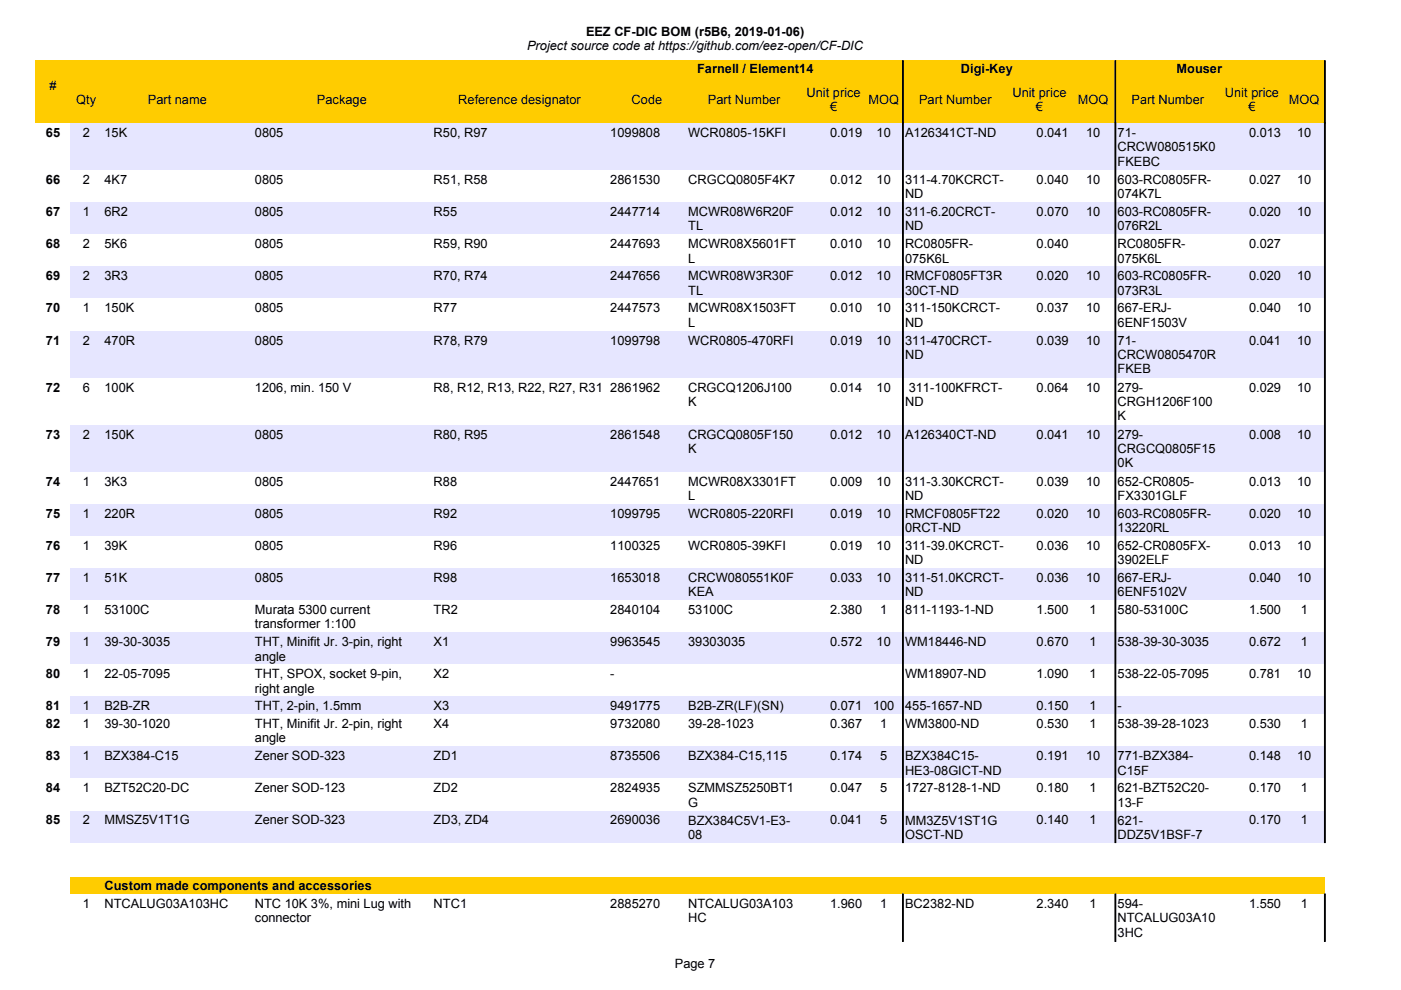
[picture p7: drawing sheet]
<svg xmlns="http://www.w3.org/2000/svg" width="297mm" height="210mm" viewBox="0 0 297 210" stroke-linecap="round" stroke-linejoin="round" font-family="sans-serif">
<defs><g id="words">
<g font-size="2.7">
<text x="111.8" y="10.6">Project source code at https://github.com/eez-open/CF-DIC</text>
<text x="124.2" y="7.5">EEZ CF-DIC BOM (r5B6, 2019-01-06)</text>
<text x="147.8" y="15.4">Farnell / Element14</text>
<text x="203.7" y="15.4">Digi-Key</text>
<text x="249.4" y="15.4">Mouser</text>
<text x="10.5" y="19">#</text>
<text x="16.2" y="22">Qty</text>
<text x="31.4" y="22">Part name</text>
<text x="67.2" y="22">Package</text>
<text x="97.2" y="22">Reference designator</text>
<text x="133.9" y="22">Code</text>
<text x="150.1" y="22">Part Number</text>
<text x="171" y="20.5">Unit price</text>
<text x="176" y="23.5">€</text>
<text x="184.1" y="22">MOQ</text>
<text x="194.9" y="22">Part Number</text>
<text x="214.7" y="20.5">Unit price</text>
<text x="219.6" y="23.5">€</text>
<text x="228.5" y="22">MOQ</text>
<text x="239.9" y="22">Part Number</text>
<text x="259.7" y="20.5">Unit price</text>
<text x="264.7" y="23.5">€</text>
<text x="273.3" y="22">MOQ</text>
<text x="9.7" y="29">65</text>
<text x="17.5" y="29">2</text>
<text x="22.2" y="29">15K</text>
<text x="54" y="29">0805</text>
<text x="91.9" y="29">R50, R97</text>
<text x="129.4" y="29">1099808</text>
<text x="145.9" y="29">WCR0805-15KFI</text>
<text x="176" y="29">0.019</text>
<text x="185.8" y="29">10</text>
<text x="191.9" y="29">A126341CT-ND</text>
<text x="219.8" y="29">0.041</text>
<text x="230.3" y="29">10</text>
<text x="237" y="29.1">71-</text>
<text x="264.8" y="29">0.013</text>
<text x="275" y="29">10</text>
<text x="237" y="32.1">CRCW080515K0</text>
<text x="237" y="35.1">FKEBC</text>
<text x="9.7" y="39">66</text>
<text x="17.5" y="39">2</text>
<text x="22.2" y="39">4K7</text>
<text x="54" y="39">0805</text>
<text x="91.9" y="39">R51, R58</text>
<text x="129.4" y="39">2861530</text>
<text x="145.9" y="39">CRGCQ0805F4K7</text>
<text x="176" y="39">0.012</text>
<text x="185.8" y="39">10</text>
<text x="191.9" y="39">311-4.70KCRCT-</text>
<text x="219.8" y="39">0.040</text>
<text x="230.3" y="39">10</text>
<text x="237" y="39">603-RC0805FR-</text>
<text x="264.8" y="39">0.027</text>
<text x="275" y="39">10</text>
<text x="9.7" y="45.8">67</text>
<text x="17.5" y="45.8">1</text>
<text x="22.2" y="45.8">6R2</text>
<text x="54" y="45.8">0805</text>
<text x="91.9" y="45.8">R55</text>
<text x="129.4" y="45.8">2447714</text>
<text x="145.9" y="45.8">MCWR08W6R20F</text>
<text x="176" y="45.8">0.012</text>
<text x="185.8" y="45.8">10</text>
<text x="191.9" y="42.1">ND</text>
<text x="191.9" y="45.8">311-6.20CRCT-</text>
<text x="219.8" y="45.8">0.070</text>
<text x="230.3" y="45.8">10</text>
<text x="237" y="42.1">074K7L</text>
<text x="237" y="45.8">603-RC0805FR-</text>
<text x="264.8" y="45.8">0.020</text>
<text x="275" y="45.8">10</text>
<text x="9.7" y="52.6">68</text>
<text x="17.5" y="52.6">2</text>
<text x="22.2" y="52.6">5K6</text>
<text x="54" y="52.6">0805</text>
<text x="91.9" y="52.6">R59, R90</text>
<text x="129.4" y="52.6">2447693</text>
<text x="145.9" y="48.9">TL</text>
<text x="145.9" y="52.6">MCWR08X5601FT</text>
<text x="176" y="52.6">0.010</text>
<text x="185.8" y="52.6">10</text>
<text x="191.9" y="48.9">ND</text>
<text x="191.9" y="52.6">RC0805FR-</text>
<text x="219.8" y="52.6">0.040</text>
<text x="237" y="48.9">076R2L</text>
<text x="237" y="52.6">RC0805FR-</text>
<text x="264.8" y="52.6">0.027</text>
<text x="9.7" y="59.4">69</text>
<text x="17.5" y="59.4">2</text>
<text x="22.2" y="59.4">3R3</text>
<text x="54" y="59.4">0805</text>
<text x="91.9" y="59.4">R70, R74</text>
<text x="129.4" y="59.4">2447656</text>
<text x="145.9" y="55.7">L</text>
<text x="145.9" y="59.4">MCWR08W3R30F</text>
<text x="176" y="59.4">0.012</text>
<text x="185.8" y="59.4">10</text>
<text x="191.9" y="55.7">075K6L</text>
<text x="191.9" y="59.4">RMCF0805FT3R</text>
<text x="219.8" y="59.4">0.020</text>
<text x="230.3" y="59.4">10</text>
<text x="237" y="55.7">075K6L</text>
<text x="237" y="59.4">603-RC0805FR-</text>
<text x="264.8" y="59.4">0.020</text>
<text x="275" y="59.4">10</text>
<text x="145.9" y="62.5">TL</text>
<text x="191.9" y="62.5">30CT-ND</text>
<text x="237" y="62.5">073R3L</text>
<text x="9.7" y="66.3">70</text>
<text x="17.5" y="66.3">1</text>
<text x="22.2" y="66.3">150K</text>
<text x="54" y="66.3">0805</text>
<text x="91.9" y="66.3">R77</text>
<text x="129.4" y="66.3">2447573</text>
<text x="145.9" y="66.3">MCWR08X1503FT</text>
<text x="145.9" y="69.3">L</text>
<text x="176" y="66.3">0.010</text>
<text x="185.8" y="66.3">10</text>
<text x="191.9" y="66.3">311-150KCRCT-</text>
<text x="191.9" y="69.3">ND</text>
<text x="219.8" y="66.3">0.037</text>
<text x="230.3" y="66.3">10</text>
<text x="237" y="66.3">667-ERJ-</text>
<text x="237" y="69.3">6ENF1503V</text>
<text x="264.8" y="66.3">0.040</text>
<text x="275" y="66.3">10</text>
<text x="9.7" y="73.1">71</text>
<text x="17.5" y="73.1">2</text>
<text x="22.2" y="73.1">470R</text>
<text x="54" y="73.1">0805</text>
<text x="91.9" y="73.1">R78, R79</text>
<text x="129.4" y="73.1">1099798</text>
<text x="145.9" y="73.1">WCR0805-470RFI</text>
<text x="176" y="73.1">0.019</text>
<text x="185.8" y="73.1">10</text>
<text x="191.9" y="73.1">311-470CRCT-</text>
<text x="191.9" y="76.1">ND</text>
<text x="219.8" y="73.1">0.039</text>
<text x="230.3" y="73.1">10</text>
<text x="237" y="73.1">71-</text>
<text x="237" y="76.1">CRCW0805470R</text>
<text x="264.8" y="73.1">0.041</text>
<text x="275" y="73.1">10</text>
<text x="9.7" y="83">72</text>
<text x="17.5" y="83">6</text>
<text x="22.2" y="83">100K</text>
<text x="54" y="83">1206, min. 150 V</text>
<text x="91.9" y="83">R8, R12, R13, R22, R27, R31</text>
<text x="129.4" y="83">2861962</text>
<text x="145.9" y="83">CRGCQ1206J100</text>
<text x="176" y="83">0.014</text>
<text x="185.8" y="83">10</text>
<text x="192.7" y="83">311-100KFRCT-</text>
<text x="219.8" y="83">0.064</text>
<text x="230.3" y="83">10</text>
<text x="237" y="79.1">FKEB</text>
<text x="237" y="83">279-</text>
<text x="264.8" y="83">0.029</text>
<text x="275" y="83">10</text>
<text x="145.9" y="86.1">K</text>
<text x="191.9" y="86.1">ND</text>
<text x="237" y="86.1">CRGH1206F100</text>
<text x="237" y="89.1">K</text>
<text x="9.7" y="93">73</text>
<text x="17.5" y="93">2</text>
<text x="22.2" y="93">150K</text>
<text x="54" y="93">0805</text>
<text x="91.9" y="93">R80, R95</text>
<text x="129.4" y="93">2861548</text>
<text x="145.9" y="93">CRGCQ0805F150</text>
<text x="176" y="93">0.012</text>
<text x="185.8" y="93">10</text>
<text x="191.9" y="93">A126340CT-ND</text>
<text x="219.8" y="93">0.041</text>
<text x="230.3" y="93">10</text>
<text x="237" y="93">279-</text>
<text x="264.8" y="93">0.008</text>
<text x="275" y="93">10</text>
<text x="145.9" y="96">K</text>
<text x="237" y="96">CRGCQ0805F15</text>
<text x="237" y="99.1">0K</text>
<text x="9.7" y="102.9">74</text>
<text x="17.5" y="102.9">1</text>
<text x="22.2" y="102.9">3K3</text>
<text x="54" y="102.9">0805</text>
<text x="91.9" y="102.9">R88</text>
<text x="129.4" y="102.9">2447651</text>
<text x="145.9" y="102.9">MCWR08X3301FT</text>
<text x="145.9" y="106">L</text>
<text x="176" y="102.9">0.009</text>
<text x="185.8" y="102.9">10</text>
<text x="191.9" y="102.9">311-3.30KCRCT-</text>
<text x="191.9" y="106">ND</text>
<text x="219.8" y="102.9">0.039</text>
<text x="230.3" y="102.9">10</text>
<text x="237" y="102.9">652-CR0805-</text>
<text x="237" y="106">FX3301GLF</text>
<text x="264.8" y="102.9">0.013</text>
<text x="275" y="102.9">10</text>
<text x="9.7" y="109.7">75</text>
<text x="17.5" y="109.7">1</text>
<text x="22.2" y="109.7">220R</text>
<text x="54" y="109.7">0805</text>
<text x="91.9" y="109.7">R92</text>
<text x="129.4" y="109.7">1099795</text>
<text x="145.9" y="109.7">WCR0805-220RFI</text>
<text x="176" y="109.7">0.019</text>
<text x="185.8" y="109.7">10</text>
<text x="191.9" y="109.7">RMCF0805FT22</text>
<text x="191.9" y="112.8">0RCT-ND</text>
<text x="219.8" y="109.7">0.020</text>
<text x="230.3" y="109.7">10</text>
<text x="237" y="109.7">603-RC0805FR-</text>
<text x="237" y="112.8">13220RL</text>
<text x="264.8" y="109.7">0.020</text>
<text x="275" y="109.7">10</text>
<text x="9.7" y="116.6">76</text>
<text x="17.5" y="116.6">1</text>
<text x="22.2" y="116.6">39K</text>
<text x="54" y="116.6">0805</text>
<text x="91.9" y="116.6">R96</text>
<text x="129.4" y="116.6">1100325</text>
<text x="145.9" y="116.6">WCR0805-39KFI</text>
<text x="176" y="116.6">0.019</text>
<text x="185.8" y="116.6">10</text>
<text x="191.9" y="116.6">311-39.0KCRCT-</text>
<text x="191.9" y="119.6">ND</text>
<text x="219.8" y="116.6">0.036</text>
<text x="230.3" y="116.6">10</text>
<text x="237" y="116.6">652-CR0805FX-</text>
<text x="237" y="119.6">3902ELF</text>
<text x="264.8" y="116.6">0.013</text>
<text x="275" y="116.6">10</text>
<text x="9.7" y="123.4">77</text>
<text x="17.5" y="123.4">1</text>
<text x="22.2" y="123.4">51K</text>
<text x="54" y="123.4">0805</text>
<text x="91.9" y="123.4">R98</text>
<text x="129.4" y="123.4">1653018</text>
<text x="145.9" y="123.4">CRCW080551K0F</text>
<text x="176" y="123.4">0.033</text>
<text x="185.8" y="123.4">10</text>
<text x="191.9" y="123.4">311-51.0KCRCT-</text>
<text x="219.8" y="123.4">0.036</text>
<text x="230.3" y="123.4">10</text>
<text x="237" y="123.4">667-ERJ-</text>
<text x="264.8" y="123.4">0.040</text>
<text x="275" y="123.4">10</text>
<text x="9.7" y="130.2">78</text>
<text x="17.5" y="130.2">1</text>
<text x="22.2" y="130.2">53100C</text>
<text x="54" y="130.2">Murata 5300 current</text>
<text x="91.9" y="130.2">TR2</text>
<text x="129.4" y="130.2">2840104</text>
<text x="145.9" y="130.2">53100C</text>
<text x="145.9" y="126.4">KEA</text>
<text x="176" y="130.2">2.380</text>
<text x="186.6" y="130.2">1</text>
<text x="191.9" y="130.2">811-1193-1-ND</text>
<text x="191.9" y="126.4">ND</text>
<text x="219.8" y="130.2">1.500</text>
<text x="231" y="130.2">1</text>
<text x="237" y="130.2">580-53100C</text>
<text x="237" y="126.4">6ENF5102V</text>
<text x="264.8" y="130.2">1.500</text>
<text x="275.8" y="130.2">1</text>
<text x="9.7" y="137">79</text>
<text x="17.5" y="137">1</text>
<text x="22.2" y="137">39-30-3035</text>
<text x="54" y="133.2">transformer 1:100</text>
<text x="54" y="137">THT, Minifit Jr. 3-pin, right</text>
<text x="91.9" y="137">X1</text>
<text x="129.4" y="137">9963545</text>
<text x="145.9" y="137">39303035</text>
<text x="176" y="137">0.572</text>
<text x="185.8" y="137">10</text>
<text x="191.9" y="137">WM18446-ND</text>
<text x="219.8" y="137">0.670</text>
<text x="231" y="137">1</text>
<text x="237" y="137">538-39-30-3035</text>
<text x="264.8" y="137">0.672</text>
<text x="275.8" y="137">1</text>
<text x="9.7" y="143.8">80</text>
<text x="17.5" y="143.8">1</text>
<text x="22.2" y="143.8">22-05-7095</text>
<text x="54" y="140.1">angle</text>
<text x="54" y="143.8">THT, SPOX, socket 9-pin,</text>
<text x="91.9" y="143.8">X2</text>
<text x="129.4" y="143.8">-</text>
<text x="191.9" y="143.8">WM18907-ND</text>
<text x="219.8" y="143.8">1.090</text>
<text x="231" y="143.8">1</text>
<text x="237" y="143.8">538-22-05-7095</text>
<text x="264.8" y="143.8">0.781</text>
<text x="275" y="143.8">10</text>
<text x="54" y="146.9">right angle</text>
<text x="9.7" y="150.6">81</text>
<text x="9.7" y="154.4">82</text>
<text x="17.5" y="150.6">1</text>
<text x="17.5" y="154.4">1</text>
<text x="22.2" y="150.6">B2B-ZR</text>
<text x="22.2" y="154.4">39-30-1020</text>
<text x="54" y="150.6">THT, 2-pin, 1.5mm</text>
<text x="54" y="154.4">THT, Minifit Jr. 2-pin, right</text>
<text x="91.9" y="150.6">X3</text>
<text x="91.9" y="154.4">X4</text>
<text x="129.4" y="150.6">9491775</text>
<text x="129.4" y="154.4">9732080</text>
<text x="145.9" y="150.6">B2B-ZR(LF)(SN)</text>
<text x="145.9" y="154.4">39-28-1023</text>
<text x="176" y="150.6">0.071</text>
<text x="176" y="154.4">0.367</text>
<text x="185.1" y="150.6">100</text>
<text x="186.6" y="154.4">1</text>
<text x="191.9" y="150.6">455-1657-ND</text>
<text x="191.9" y="154.4">WM3800-ND</text>
<text x="219.8" y="150.6">0.150</text>
<text x="219.8" y="154.4">0.530</text>
<text x="231" y="150.6">1</text>
<text x="231" y="154.4">1</text>
<text x="237" y="150.6">-</text>
<text x="237" y="154.4">538-39-28-1023</text>
<text x="264.8" y="154.4">0.530</text>
<text x="275.8" y="154.4">1</text>
<text x="9.7" y="161.2">83</text>
<text x="17.5" y="161.2">1</text>
<text x="22.2" y="161.2">BZX384-C15</text>
<text x="54" y="161.2">Zener SOD-323</text>
<text x="54" y="157.4">angle</text>
<text x="91.9" y="161.2">ZD1</text>
<text x="129.4" y="161.2">8735506</text>
<text x="145.9" y="161.2">BZX384-C15,115</text>
<text x="176" y="161.2">0.174</text>
<text x="186.6" y="161.2">5</text>
<text x="191.9" y="161.2">BZX384C15-</text>
<text x="219.8" y="161.2">0.191</text>
<text x="230.3" y="161.2">10</text>
<text x="237" y="161.2">771-BZX384-</text>
<text x="264.8" y="161.2">0.148</text>
<text x="275" y="161.2">10</text>
<text x="9.7" y="168">84</text>
<text x="17.5" y="168">1</text>
<text x="22.2" y="168">BZT52C20-DC</text>
<text x="54" y="168">Zener SOD-123</text>
<text x="91.9" y="168">ZD2</text>
<text x="129.4" y="168">2824935</text>
<text x="145.9" y="168">SZMMSZ5250BT1</text>
<text x="176" y="168">0.047</text>
<text x="186.6" y="168">5</text>
<text x="191.9" y="168">1727-8128-1-ND</text>
<text x="191.9" y="164.2">HE3-08GICT-ND</text>
<text x="219.8" y="168">0.180</text>
<text x="231" y="168">1</text>
<text x="237" y="164.2">C15F</text>
<text x="237" y="168">621-BZT52C20-</text>
<text x="264.8" y="168">0.170</text>
<text x="275.8" y="168">1</text>
<text x="145.9" y="171">G</text>
<text x="237" y="171">13-F</text>
<text x="9.7" y="174.8">85</text>
<text x="17.5" y="174.8">2</text>
<text x="22.2" y="174.8">MMSZ5V1T1G</text>
<text x="54" y="174.8">Zener SOD-323</text>
<text x="91.9" y="174.8">ZD3, ZD4</text>
<text x="129.4" y="174.8">2690036</text>
<text x="145.9" y="174.8">BZX384C5V1-E3-</text>
<text x="145.9" y="177.9">08</text>
<text x="176" y="174.8">0.041</text>
<text x="186.6" y="174.8">5</text>
<text x="191.9" y="174.8">MM3Z5V1ST1G</text>
<text x="191.9" y="177.9">OSCT-ND</text>
<text x="219.8" y="174.8">0.140</text>
<text x="231" y="174.8">1</text>
<text x="237" y="174.8">621-</text>
<text x="237" y="177.9">DDZ5V1BSF-7</text>
<text x="264.8" y="174.8">0.170</text>
<text x="275.8" y="174.8">1</text>
<text x="22.2" y="188.7">Custom made components and accessories</text>
<text x="17.5" y="192.5">1</text>
<text x="22.2" y="192.5">NTCALUG03A103HC</text>
<text x="54" y="192.5">NTC 10K 3%, mini Lug with</text>
<text x="54" y="195.5">connector</text>
<text x="91.9" y="192.5">NTC1</text>
<text x="129.4" y="192.5">2885270</text>
<text x="145.9" y="192.5">NTCALUG03A103</text>
<text x="145.9" y="195.5">HC</text>
<text x="176" y="192.5">1.960</text>
<text x="186.6" y="192.5">1</text>
<text x="191.9" y="192.5">BC2382-ND</text>
<text x="219.8" y="192.5">2.340</text>
<text x="231" y="192.5">1</text>
<text x="237" y="192.5">594-</text>
<text x="237" y="195.5">NTCALUG03A10</text>
<text x="264.8" y="192.5">1.550</text>
<text x="275.8" y="192.5">1</text>
<text x="237" y="198.6">3HC</text>
<text x="143.1" y="205.3">Page 7</text>
</g>
</g></defs>
<path d="M7.6 12.9h273.3v13.2h-273.3z" fill-rule="evenodd" fill="#fc0"/>
<g fill="#000" stroke="#000" stroke-width=".21">
<path d="M191.3 12.9h.2v13.2h-.2z" fill-rule="evenodd"/>
<path d="M236.4 12.9h.2v13.2h-.2z" fill-rule="evenodd"/>
<path d="M280.8 12.9h.2v13.2h-.2z" fill-rule="evenodd"/>
</g>
<g fill="#e6e6ff">
<path d="M14.9 26.1h266v9.9h-266z" fill-rule="evenodd"/>
<path d="M14.9 42.9h266v6.7h-266z" fill-rule="evenodd"/>
<path d="M14.9 56.5h266v6.8h-266z" fill-rule="evenodd"/>
<path d="M14.9 70.1h266v9.9h-266z" fill-rule="evenodd"/>
<path d="M14.9 90h266v10h-266z" fill-rule="evenodd"/>
<path d="M14.9 106.8h266v6.8h-266z" fill-rule="evenodd"/>
<path d="M14.9 120.4h266v6.8h-266z" fill-rule="evenodd"/>
<path d="M14.9 134.1h266v6.7h-266z" fill-rule="evenodd"/>
<path d="M14.9 147.7h266v3.7h-266z" fill-rule="evenodd"/>
<path d="M14.9 158.3h266v6.7h-266z" fill-rule="evenodd"/>
<path d="M14.9 171.9h266v6.7h-266z" fill-rule="evenodd"/>
</g>
<path d="M14.9 186.1h266v3.4h-266z" fill-rule="evenodd" fill="#fc0"/>
<g fill="#000" stroke="#000" stroke-width=".21">
<path d="M191.3 26.1h.2v152.5h-.2z" fill-rule="evenodd"/>
<path d="M236.4 26.1h.2v152.5h-.2z" fill-rule="evenodd"/>
<path d="M280.8 26.1h.2v152.5h-.2z" fill-rule="evenodd"/>
<path d="M191.3 189.5h.2v10.1h-.2z" fill-rule="evenodd"/>
<path d="M236.4 189.5h.2v10.1h-.2z" fill-rule="evenodd"/>
<path d="M280.8 189.5h.2v10.1h-.2z" fill-rule="evenodd"/>
</g>
<use href="#words"/>
</svg>
